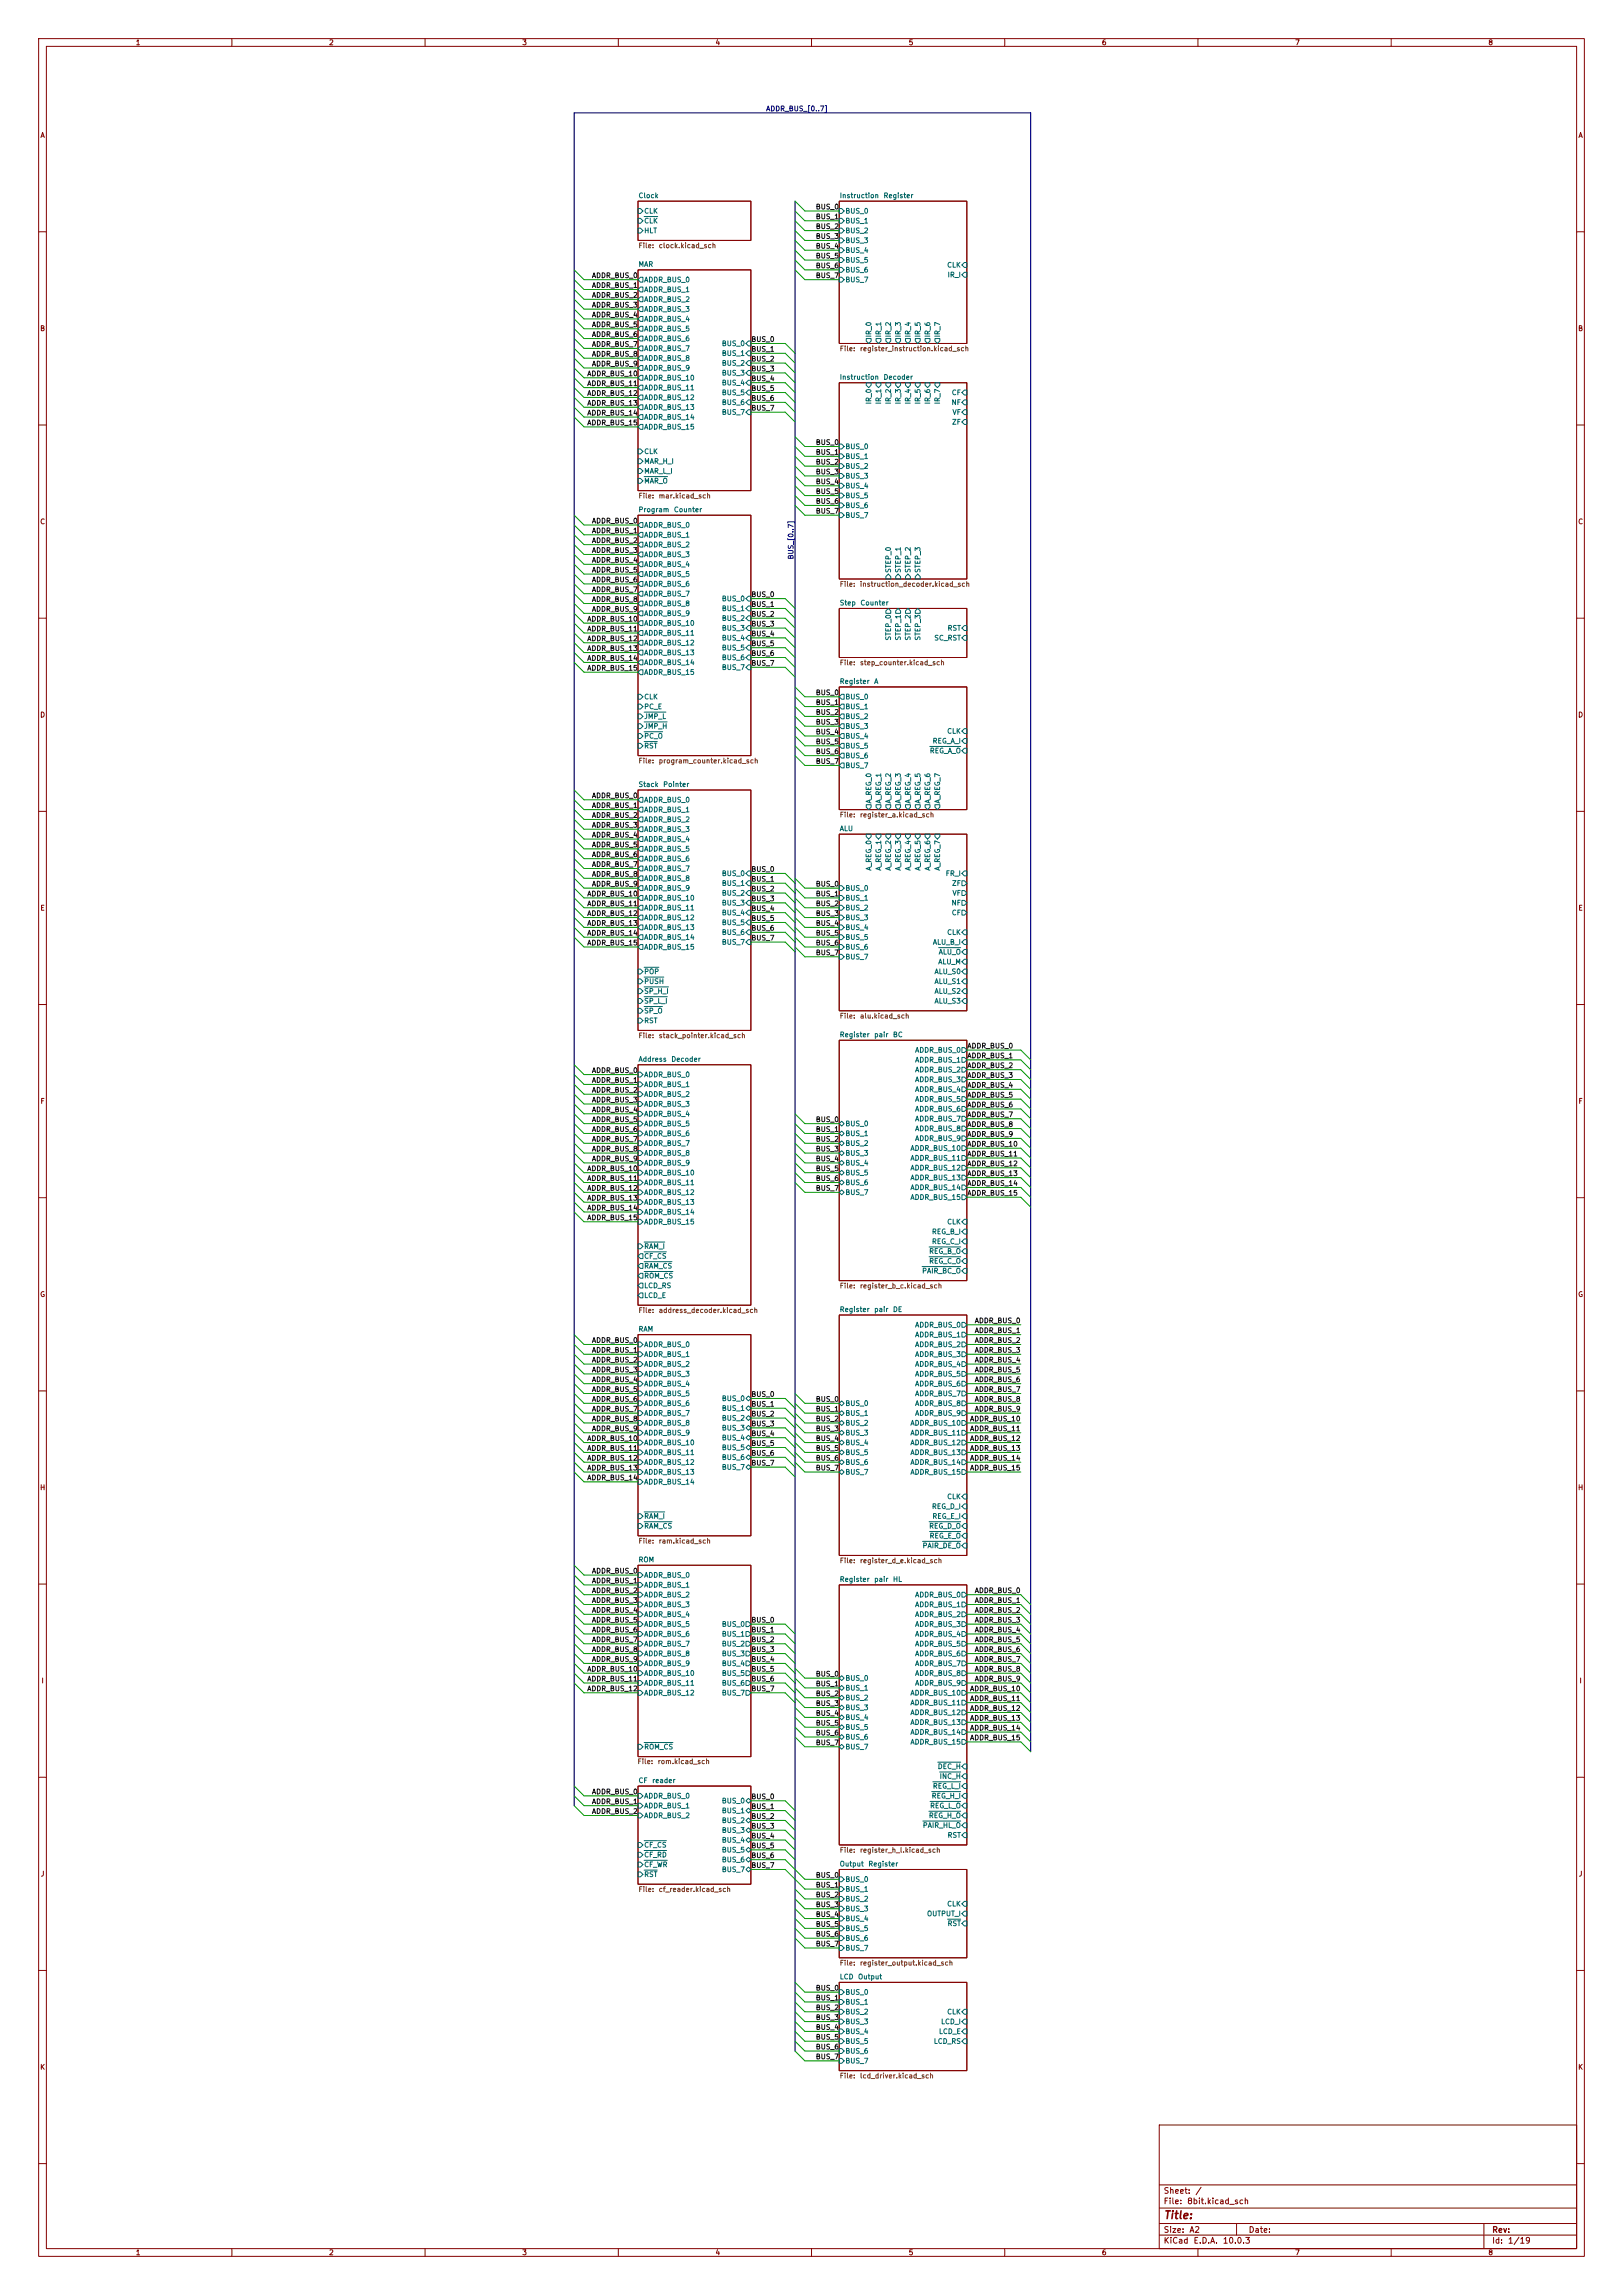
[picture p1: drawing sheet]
<svg xmlns="http://www.w3.org/2000/svg" width="420mm" height="594mm" viewBox="0 0 420 594" stroke-linecap="round" stroke-linejoin="round" font-family="sans-serif">
<defs><g id="words">
<text font-size="2" fill="#840000" x="301" y="574.8">Title:</text>
<g font-size="1.5" fill="#840000">
<text x="301" y="568.2">Sheet:</text>
<text x="309.2" y="568.2">/</text>
<text x="301" y="570.9">File:</text>
<text x="307.1" y="570.9">8bit.kicad_sch</text>
<text x="301" y="581.1">KiCad</text>
<text x="301" y="578.3">Size:</text>
<text x="307.6" y="578.3">A2</text>
<text x="308.7" y="581.1">E.D.A.</text>
<text x="316.3" y="581.1">10.0.3</text>
<text x="323" y="578.3">Date:</text>
<text x="386" y="578.3">Rev:</text>
<text x="386" y="581.1">Id:</text>
<text x="390.1" y="581.1">1/19</text>
</g>
<g font-size="1.3" fill="#840000">
<text x="35" y="12">1</text>
<text x="85" y="12">2</text>
<text x="135" y="12">3</text>
<text x="185" y="12">4</text>
<text x="235" y="12">5</text>
<text x="285" y="12">6</text>
<text x="335" y="12">7</text>
<text x="385" y="12">8</text>
<text x="10.3" y="36">A</text>
<text x="408.3" y="36">A</text>
<text x="10.3" y="86">B</text>
<text x="408.2" y="86">B</text>
<text x="10.3" y="136">C</text>
<text x="408.2" y="136">C</text>
<text x="10.3" y="186">D</text>
<text x="408.2" y="186">D</text>
<text x="10.3" y="236">E</text>
<text x="408.3" y="236">E</text>
<text x="10.3" y="286">F</text>
<text x="408.3" y="286">F</text>
<text x="10.3" y="336">G</text>
<text x="408.2" y="336">G</text>
<text x="10.2" y="386">H</text>
<text x="408.2" y="386">H</text>
<text x="10.6" y="436">I</text>
<text x="408.6" y="436">I</text>
<text x="10.4" y="486">J</text>
<text x="408.4" y="486">J</text>
<text x="10.3" y="536">K</text>
<text x="408.2" y="536">K</text>
<text x="35" y="584">1</text>
<text x="85" y="584">2</text>
<text x="135" y="584">3</text>
<text x="185" y="584">4</text>
<text x="235" y="584">5</text>
<text x="285" y="584">6</text>
<text x="335" y="584">7</text>
<text x="385" y="584">8</text>
</g>
<g font-size="1.3" fill="#000084">
<text x="198.1" y="29.1">ADDR_BUS_[0..7]</text>
<text x="205.6" y="144.9" transform="rotate(-90 205.6 144.9)">BUS_[0..7]</text>
</g>
<g font-size="1.3" fill="#006464">
<text x="165.1" y="51.6">Clock</text>
<text x="217.2" y="51.6">Instruction</text>
<text x="228.5" y="51.6">Register</text>
<text x="166.6" y="55.6">CLK</text>
<text x="166.6" y="58.1">CLK</text>
<text x="218.6" y="55.6">BUS_0</text>
<text x="218.6" y="58.1">BUS_1</text>
<text x="166.6" y="60.7">HLT</text>
<text x="218.6" y="60.7">BUS_2</text>
<text x="218.6" y="63.2">BUS_3</text>
<text x="218.6" y="65.7">BUS_4</text>
<text x="165.1" y="69.4">MAR</text>
<text x="218.6" y="68.3">BUS_5</text>
<text x="218.6" y="70.8">BUS_6</text>
<text x="245" y="69.6">CLK</text>
<text x="166.6" y="73.4">ADDR_BUS_0</text>
<text x="166.6" y="75.9">ADDR_BUS_1</text>
<text x="218.6" y="73.4">BUS_7</text>
<text x="245.1" y="72.1">IR_I</text>
<text x="166.6" y="78.4">ADDR_BUS_2</text>
<text x="166.6" y="81">ADDR_BUS_3</text>
<text x="166.6" y="83.5">ADDR_BUS_4</text>
<text x="166.6" y="86.1">ADDR_BUS_5</text>
<text x="166.6" y="88.6">ADDR_BUS_6</text>
<text x="186.7" y="89.9">BUS_0</text>
<text x="225.8" y="87.4" transform="rotate(-90 225.8 87.4)">IR_0</text>
<text x="228.3" y="87.4" transform="rotate(-90 228.3 87.4)">IR_1</text>
<text x="230.8" y="87.4" transform="rotate(-90 230.8 87.4)">IR_2</text>
<text x="233.4" y="87.4" transform="rotate(-90 233.4 87.4)">IR_3</text>
<text x="235.9" y="87.4" transform="rotate(-90 235.9 87.4)">IR_4</text>
<text x="238.5" y="87.4" transform="rotate(-90 238.5 87.4)">IR_5</text>
<text x="241" y="87.4" transform="rotate(-90 241 87.4)">IR_6</text>
<text x="243.5" y="87.4" transform="rotate(-90 243.5 87.4)">IR_7</text>
<text x="166.6" y="91.1">ADDR_BUS_7</text>
<text x="166.6" y="93.7">ADDR_BUS_8</text>
<text x="186.7" y="92.4">BUS_1</text>
<text x="186.7" y="95">BUS_2</text>
<text x="166.6" y="96.2">ADDR_BUS_9</text>
<text x="166.6" y="98.8">ADDR_BUS_10</text>
<text x="166.6" y="101.3">ADDR_BUS_11</text>
<text x="186.7" y="97.5">BUS_3</text>
<text x="186.7" y="100">BUS_4</text>
<text x="217.2" y="98.6">Instruction</text>
<text x="228.5" y="98.6">Decoder</text>
<text x="166.6" y="103.8">ADDR_BUS_12</text>
<text x="166.6" y="106.4">ADDR_BUS_13</text>
<text x="186.7" y="102.6">BUS_5</text>
<text x="186.7" y="105.1">BUS_6</text>
<text x="186.7" y="107.7">BUS_7</text>
<text x="225.8" y="104.8" transform="rotate(-90 225.8 104.8)">IR_0</text>
<text x="228.3" y="104.8" transform="rotate(-90 228.3 104.8)">IR_1</text>
<text x="230.8" y="104.8" transform="rotate(-90 230.8 104.8)">IR_2</text>
<text x="233.4" y="104.8" transform="rotate(-90 233.4 104.8)">IR_3</text>
<text x="235.9" y="104.8" transform="rotate(-90 235.9 104.8)">IR_4</text>
<text x="238.5" y="104.8" transform="rotate(-90 238.5 104.8)">IR_5</text>
<text x="241" y="104.8" transform="rotate(-90 241 104.8)">IR_6</text>
<text x="243.5" y="104.8" transform="rotate(-90 243.5 104.8)">IR_7</text>
<text x="246.1" y="105.1">NF</text>
<text x="246.2" y="102.6">CF</text>
<text x="246.3" y="107.7">VF</text>
<text x="166.6" y="108.9">ADDR_BUS_14</text>
<text x="166.6" y="111.5">ADDR_BUS_15</text>
<text x="246.2" y="110.2">ZF</text>
<text x="166.6" y="117.8">CLK</text>
<text x="218.6" y="116.5">BUS_0</text>
<text x="218.6" y="119.1">BUS_1</text>
<text x="166.6" y="120.4">MAR_H_I</text>
<text x="166.6" y="122.9">MAR_L_I</text>
<text x="166.6" y="125.4">MAR_O</text>
<text x="218.6" y="121.6">BUS_2</text>
<text x="218.6" y="124.2">BUS_3</text>
<text x="218.6" y="126.7">BUS_4</text>
<text x="218.6" y="129.2">BUS_5</text>
<text x="218.6" y="131.8">BUS_6</text>
<text x="165.1" y="132.9">Program</text>
<text x="166.6" y="136.9">ADDR_BUS_0</text>
<text x="174.3" y="132.9">Counter</text>
<text x="218.6" y="134.3">BUS_7</text>
<text x="166.6" y="139.4">ADDR_BUS_1</text>
<text x="166.6" y="141.9">ADDR_BUS_2</text>
<text x="166.6" y="144.5">ADDR_BUS_3</text>
<text x="166.6" y="147">ADDR_BUS_4</text>
<text x="166.6" y="149.6">ADDR_BUS_5</text>
<text x="230.8" y="148.4" transform="rotate(-90 230.8 148.4)">STEP_0</text>
<text x="233.4" y="148.4" transform="rotate(-90 233.4 148.4)">STEP_1</text>
<text x="235.9" y="148.4" transform="rotate(-90 235.9 148.4)">STEP_2</text>
<text x="238.5" y="148.4" transform="rotate(-90 238.5 148.4)">STEP_3</text>
<text x="166.6" y="152.1">ADDR_BUS_6</text>
<text x="166.6" y="154.6">ADDR_BUS_7</text>
<text x="186.7" y="155.9">BUS_0</text>
<text x="166.6" y="157.2">ADDR_BUS_8</text>
<text x="166.6" y="159.7">ADDR_BUS_9</text>
<text x="186.7" y="158.5">BUS_1</text>
<text x="186.7" y="161">BUS_2</text>
<text x="217.2" y="157">Step</text>
<text x="222.5" y="157">Counter</text>
<text x="166.6" y="162.3">ADDR_BUS_10</text>
<text x="166.6" y="164.8">ADDR_BUS_11</text>
<text x="166.6" y="167.3">ADDR_BUS_12</text>
<text x="186.7" y="163.5">BUS_3</text>
<text x="186.7" y="166.1">BUS_4</text>
<text x="230.8" y="165.9" transform="rotate(-90 230.8 165.9)">STEP_0</text>
<text x="233.4" y="165.9" transform="rotate(-90 233.4 165.9)">STEP_1</text>
<text x="235.9" y="165.9" transform="rotate(-90 235.9 165.9)">STEP_2</text>
<text x="238.5" y="165.9" transform="rotate(-90 238.5 165.9)">STEP_3</text>
<text x="241.6" y="166.1">SC_RST</text>
<text x="245.1" y="163.5">RST</text>
<text x="166.6" y="169.9">ADDR_BUS_13</text>
<text x="166.6" y="172.4">ADDR_BUS_14</text>
<text x="186.7" y="168.6">BUS_5</text>
<text x="186.7" y="171.2">BUS_6</text>
<text x="186.7" y="173.7">BUS_7</text>
<text x="166.6" y="175">ADDR_BUS_15</text>
<text x="217.2" y="177.3">Register</text>
<text x="226.1" y="177.3">A</text>
<text x="166.6" y="181.3">CLK</text>
<text x="166.6" y="183.9">PC_E</text>
<text x="218.6" y="181.3">BUS_0</text>
<text x="218.6" y="183.9">BUS_1</text>
<text x="166.6" y="188.9">JMP_H</text>
<text x="166.6" y="186.4">JMP_L</text>
<text x="166.6" y="191.5">PC_O</text>
<text x="218.6" y="186.4">BUS_2</text>
<text x="218.6" y="188.9">BUS_3</text>
<text x="218.6" y="191.5">BUS_4</text>
<text x="245" y="190.2">CLK</text>
<text x="166.6" y="194">RST</text>
<text x="218.6" y="194">BUS_5</text>
<text x="218.6" y="196.6">BUS_6</text>
<text x="240.5" y="195.3">REG_A_O</text>
<text x="241.2" y="192.7">REG_A_I</text>
<text x="165.1" y="204">Stack</text>
<text x="171.5" y="204">Pointer</text>
<text x="218.6" y="199.1">BUS_7</text>
<text x="166.6" y="208">ADDR_BUS_0</text>
<text x="225.8" y="208.1" transform="rotate(-90 225.8 208.1)">A_REG_0</text>
<text x="228.3" y="208.1" transform="rotate(-90 228.3 208.1)">A_REG_1</text>
<text x="230.8" y="208.1" transform="rotate(-90 230.8 208.1)">A_REG_2</text>
<text x="233.4" y="208.1" transform="rotate(-90 233.4 208.1)">A_REG_3</text>
<text x="235.9" y="208.1" transform="rotate(-90 235.9 208.1)">A_REG_4</text>
<text x="238.5" y="208.1" transform="rotate(-90 238.5 208.1)">A_REG_5</text>
<text x="241" y="208.1" transform="rotate(-90 241 208.1)">A_REG_6</text>
<text x="243.5" y="208.1" transform="rotate(-90 243.5 208.1)">A_REG_7</text>
<text x="166.6" y="210.5">ADDR_BUS_1</text>
<text x="166.6" y="213.1">ADDR_BUS_2</text>
<text x="166.6" y="215.6">ADDR_BUS_3</text>
<text x="217.2" y="215.4">ALU</text>
<text x="166.6" y="218.1">ADDR_BUS_4</text>
<text x="166.6" y="220.7">ADDR_BUS_5</text>
<text x="166.6" y="223.2">ADDR_BUS_6</text>
<text x="166.6" y="225.8">ADDR_BUS_7</text>
<text x="186.7" y="227">BUS_0</text>
<text x="225.8" y="225.5" transform="rotate(-90 225.8 225.5)">A_REG_0</text>
<text x="228.3" y="225.5" transform="rotate(-90 228.3 225.5)">A_REG_1</text>
<text x="230.8" y="225.5" transform="rotate(-90 230.8 225.5)">A_REG_2</text>
<text x="233.4" y="225.5" transform="rotate(-90 233.4 225.5)">A_REG_3</text>
<text x="235.9" y="225.5" transform="rotate(-90 235.9 225.5)">A_REG_4</text>
<text x="238.5" y="225.5" transform="rotate(-90 238.5 225.5)">A_REG_5</text>
<text x="241" y="225.5" transform="rotate(-90 241 225.5)">A_REG_6</text>
<text x="243.5" y="225.5" transform="rotate(-90 243.5 225.5)">A_REG_7</text>
<text x="244.6" y="227">FR_I</text>
<text x="166.6" y="228.3">ADDR_BUS_8</text>
<text x="166.6" y="230.8">ADDR_BUS_9</text>
<text x="166.6" y="233.4">ADDR_BUS_10</text>
<text x="186.7" y="229.6">BUS_1</text>
<text x="186.7" y="232.1">BUS_2</text>
<text x="218.6" y="230.8">BUS_0</text>
<text x="218.6" y="233.4">BUS_1</text>
<text x="246.2" y="229.6">ZF</text>
<text x="246.3" y="232.1">VF</text>
<text x="166.6" y="235.9">ADDR_BUS_11</text>
<text x="166.6" y="238.5">ADDR_BUS_12</text>
<text x="186.7" y="234.7">BUS_3</text>
<text x="186.7" y="237.2">BUS_4</text>
<text x="186.7" y="239.7">BUS_5</text>
<text x="218.6" y="235.9">BUS_2</text>
<text x="218.6" y="238.5">BUS_3</text>
<text x="246.1" y="234.7">NF</text>
<text x="246.2" y="237.2">CF</text>
<text x="166.6" y="241">ADDR_BUS_13</text>
<text x="166.6" y="243.5">ADDR_BUS_14</text>
<text x="186.7" y="242.3">BUS_6</text>
<text x="186.7" y="244.8">BUS_7</text>
<text x="218.6" y="241">BUS_4</text>
<text x="218.6" y="243.5">BUS_5</text>
<text x="241.3" y="244.8">ALU_B_I</text>
<text x="245" y="242.3">CLK</text>
<text x="166.6" y="246.1">ADDR_BUS_15</text>
<text x="218.6" y="246.1">BUS_6</text>
<text x="218.6" y="248.6">BUS_7</text>
<text x="242.7" y="249.9">ALU_M</text>
<text x="242.8" y="247.4">ALU_O</text>
<text x="166.6" y="252.4">POP</text>
<text x="166.6" y="255">PUSH</text>
<text x="166.6" y="257.5">SP_H_I</text>
<text x="241.7" y="252.4">ALU_S0</text>
<text x="241.7" y="255">ALU_S1</text>
<text x="241.7" y="257.5">ALU_S2</text>
<text x="166.6" y="260.1">SP_L_I</text>
<text x="166.6" y="262.6">SP_O</text>
<text x="241.7" y="260.1">ALU_S3</text>
<text x="166.6" y="265.1">RST</text>
<text x="217.2" y="268.8">Register</text>
<text x="226.1" y="268.8">pair</text>
<text x="230.9" y="268.8">BC</text>
<text x="165.1" y="275.1">Address</text>
<text x="173.6" y="275.1">Decoder</text>
<text x="236.7" y="272.8">ADDR_BUS_0</text>
<text x="236.7" y="275.3">ADDR_BUS_1</text>
<text x="166.6" y="279.1">ADDR_BUS_0</text>
<text x="166.6" y="281.6">ADDR_BUS_1</text>
<text x="236.7" y="277.8">ADDR_BUS_2</text>
<text x="236.7" y="280.4">ADDR_BUS_3</text>
<text x="166.6" y="284.2">ADDR_BUS_2</text>
<text x="166.6" y="286.7">ADDR_BUS_3</text>
<text x="236.7" y="282.9">ADDR_BUS_4</text>
<text x="236.7" y="285.5">ADDR_BUS_5</text>
<text x="236.7" y="288">ADDR_BUS_6</text>
<text x="166.6" y="289.3">ADDR_BUS_4</text>
<text x="166.6" y="291.8">ADDR_BUS_5</text>
<text x="218.6" y="291.8">BUS_0</text>
<text x="236.7" y="290.5">ADDR_BUS_7</text>
<text x="236.7" y="293.1">ADDR_BUS_8</text>
<text x="166.6" y="294.3">ADDR_BUS_6</text>
<text x="166.6" y="296.9">ADDR_BUS_7</text>
<text x="166.6" y="299.4">ADDR_BUS_8</text>
<text x="218.6" y="294.3">BUS_1</text>
<text x="218.6" y="296.9">BUS_2</text>
<text x="218.6" y="299.4">BUS_3</text>
<text x="235.5" y="298.2">ADDR_BUS_10</text>
<text x="236.7" y="295.6">ADDR_BUS_9</text>
<text x="166.6" y="302">ADDR_BUS_9</text>
<text x="166.6" y="304.5">ADDR_BUS_10</text>
<text x="218.6" y="302">BUS_4</text>
<text x="218.6" y="304.5">BUS_5</text>
<text x="235.5" y="300.7">ADDR_BUS_11</text>
<text x="235.5" y="303.2">ADDR_BUS_12</text>
<text x="235.5" y="305.8">ADDR_BUS_13</text>
<text x="166.6" y="307">ADDR_BUS_11</text>
<text x="166.6" y="309.6">ADDR_BUS_12</text>
<text x="218.6" y="307">BUS_6</text>
<text x="218.6" y="309.6">BUS_7</text>
<text x="235.5" y="308.3">ADDR_BUS_14</text>
<text x="235.5" y="310.9">ADDR_BUS_15</text>
<text x="166.6" y="312.1">ADDR_BUS_13</text>
<text x="166.6" y="314.7">ADDR_BUS_14</text>
<text x="166.6" y="317.2">ADDR_BUS_15</text>
<text x="245" y="317.2">CLK</text>
<text x="166.6" y="323.6">RAM_I</text>
<text x="241" y="319.7">REG_B_I</text>
<text x="241" y="322.3">REG_C_I</text>
<text x="166.6" y="326.1">CF_CS</text>
<text x="166.6" y="328.6">RAM_CS</text>
<text x="238.5" y="329.9">PAIR_BC_O</text>
<text x="240.3" y="324.8">REG_B_O</text>
<text x="240.3" y="327.4">REG_C_O</text>
<text x="166.6" y="333.7">LCD_RS</text>
<text x="166.6" y="331.2">ROM_CS</text>
<text x="166.6" y="336.3">LCD_E</text>
<text x="217.2" y="339.9">Register</text>
<text x="226.1" y="339.9">pair</text>
<text x="230.9" y="339.9">DE</text>
<text x="165.1" y="345">RAM</text>
<text x="236.7" y="343.9">ADDR_BUS_0</text>
<text x="236.7" y="346.4">ADDR_BUS_1</text>
<text x="166.6" y="349">ADDR_BUS_0</text>
<text x="166.6" y="351.5">ADDR_BUS_1</text>
<text x="236.7" y="349">ADDR_BUS_2</text>
<text x="236.7" y="351.5">ADDR_BUS_3</text>
<text x="166.6" y="354">ADDR_BUS_2</text>
<text x="166.6" y="356.6">ADDR_BUS_3</text>
<text x="166.6" y="359.1">ADDR_BUS_4</text>
<text x="236.7" y="354">ADDR_BUS_4</text>
<text x="236.7" y="356.6">ADDR_BUS_5</text>
<text x="236.7" y="359.1">ADDR_BUS_6</text>
<text x="166.6" y="361.7">ADDR_BUS_5</text>
<text x="166.6" y="364.2">ADDR_BUS_6</text>
<text x="186.7" y="362.9">BUS_0</text>
<text x="186.7" y="365.5">BUS_1</text>
<text x="218.6" y="364.2">BUS_0</text>
<text x="236.7" y="361.7">ADDR_BUS_7</text>
<text x="236.7" y="364.2">ADDR_BUS_8</text>
<text x="166.6" y="366.7">ADDR_BUS_7</text>
<text x="166.6" y="369.3">ADDR_BUS_8</text>
<text x="166.6" y="371.8">ADDR_BUS_9</text>
<text x="186.7" y="368">BUS_2</text>
<text x="186.7" y="370.5">BUS_3</text>
<text x="218.6" y="366.7">BUS_1</text>
<text x="218.6" y="369.3">BUS_2</text>
<text x="218.6" y="371.8">BUS_3</text>
<text x="235.5" y="369.3">ADDR_BUS_10</text>
<text x="235.5" y="371.8">ADDR_BUS_11</text>
<text x="236.7" y="366.7">ADDR_BUS_9</text>
<text x="166.6" y="374.4">ADDR_BUS_10</text>
<text x="166.6" y="376.9">ADDR_BUS_11</text>
<text x="186.7" y="373.1">BUS_4</text>
<text x="186.7" y="375.6">BUS_5</text>
<text x="218.6" y="374.4">BUS_4</text>
<text x="218.6" y="376.9">BUS_5</text>
<text x="235.5" y="374.4">ADDR_BUS_12</text>
<text x="235.5" y="376.9">ADDR_BUS_13</text>
<text x="166.6" y="379.4">ADDR_BUS_12</text>
<text x="166.6" y="382">ADDR_BUS_13</text>
<text x="186.7" y="378.2">BUS_6</text>
<text x="186.7" y="380.7">BUS_7</text>
<text x="218.6" y="379.4">BUS_6</text>
<text x="218.6" y="382">BUS_7</text>
<text x="235.5" y="379.4">ADDR_BUS_14</text>
<text x="235.5" y="382">ADDR_BUS_15</text>
<text x="166.6" y="384.5">ADDR_BUS_14</text>
<text x="245" y="388.3">CLK</text>
<text x="166.6" y="395.9">RAM_CS</text>
<text x="166.6" y="393.4">RAM_I</text>
<text x="240.3" y="395.9">REG_D_O</text>
<text x="241" y="390.9">REG_D_I</text>
<text x="241.1" y="393.4">REG_E_I</text>
<text x="238.6" y="401">PAIR_DE_O</text>
<text x="240.4" y="398.5">REG_E_O</text>
<text x="165.1" y="404.6">ROM</text>
<text x="166.6" y="408.6">ADDR_BUS_0</text>
<text x="166.6" y="411.2">ADDR_BUS_1</text>
<text x="166.6" y="413.7">ADDR_BUS_2</text>
<text x="217.2" y="409.7">Register</text>
<text x="226.1" y="409.7">pair</text>
<text x="230.9" y="409.7">HL</text>
<text x="236.7" y="413.7">ADDR_BUS_0</text>
<text x="166.6" y="416.3">ADDR_BUS_3</text>
<text x="166.6" y="418.8">ADDR_BUS_4</text>
<text x="236.7" y="416.3">ADDR_BUS_1</text>
<text x="236.7" y="418.8">ADDR_BUS_2</text>
<text x="166.6" y="421.3">ADDR_BUS_5</text>
<text x="166.6" y="423.9">ADDR_BUS_6</text>
<text x="186.7" y="421.3">BUS_0</text>
<text x="186.7" y="423.9">BUS_1</text>
<text x="236.7" y="421.3">ADDR_BUS_3</text>
<text x="236.7" y="423.9">ADDR_BUS_4</text>
<text x="166.6" y="426.4">ADDR_BUS_7</text>
<text x="166.6" y="429">ADDR_BUS_8</text>
<text x="166.6" y="431.5">ADDR_BUS_9</text>
<text x="186.7" y="426.4">BUS_2</text>
<text x="186.7" y="429">BUS_3</text>
<text x="186.7" y="431.5">BUS_4</text>
<text x="236.7" y="426.4">ADDR_BUS_5</text>
<text x="236.7" y="429">ADDR_BUS_6</text>
<text x="236.7" y="431.5">ADDR_BUS_7</text>
<text x="166.6" y="434">ADDR_BUS_10</text>
<text x="166.6" y="436.6">ADDR_BUS_11</text>
<text x="186.7" y="434">BUS_5</text>
<text x="186.7" y="436.6">BUS_6</text>
<text x="218.6" y="435.3">BUS_0</text>
<text x="218.6" y="437.9">BUS_1</text>
<text x="236.7" y="434">ADDR_BUS_8</text>
<text x="236.7" y="436.6">ADDR_BUS_9</text>
<text x="166.6" y="439.1">ADDR_BUS_12</text>
<text x="186.7" y="439.1">BUS_7</text>
<text x="218.6" y="440.4">BUS_2</text>
<text x="218.6" y="442.9">BUS_3</text>
<text x="235.5" y="439.1">ADDR_BUS_10</text>
<text x="235.5" y="441.7">ADDR_BUS_11</text>
<text x="218.6" y="445.5">BUS_4</text>
<text x="218.6" y="448">BUS_5</text>
<text x="235.5" y="444.2">ADDR_BUS_12</text>
<text x="235.5" y="446.7">ADDR_BUS_13</text>
<text x="235.5" y="449.3">ADDR_BUS_14</text>
<text x="166.6" y="453.1">ROM_CS</text>
<text x="218.6" y="450.6">BUS_6</text>
<text x="218.6" y="453.1">BUS_7</text>
<text x="235.5" y="451.8">ADDR_BUS_15</text>
<text x="165.1" y="461.8">CF</text>
<text x="168.6" y="461.8">reader</text>
<text x="242.5" y="458.2">DEC_H</text>
<text x="243" y="460.7">INC_H</text>
<text x="166.6" y="465.8">ADDR_BUS_0</text>
<text x="186.7" y="467.1">BUS_0</text>
<text x="241" y="465.8">REG_H_I</text>
<text x="241.3" y="463.3">REG_L_I</text>
<text x="166.6" y="468.3">ADDR_BUS_1</text>
<text x="166.6" y="470.9">ADDR_BUS_2</text>
<text x="186.7" y="469.6">BUS_1</text>
<text x="186.7" y="472.1">BUS_2</text>
<text x="238.7" y="473.4">PAIR_HL_O</text>
<text x="240.2" y="470.9">REG_H_O</text>
<text x="240.5" y="468.3">REG_L_O</text>
<text x="166.6" y="478.5">CF_CS</text>
<text x="186.7" y="474.7">BUS_3</text>
<text x="186.7" y="477.2">BUS_4</text>
<text x="186.7" y="479.8">BUS_5</text>
<text x="245.1" y="476">RST</text>
<text x="166.6" y="481">CF_RD</text>
<text x="166.6" y="483.6">CF_WR</text>
<text x="186.7" y="482.3">BUS_6</text>
<text x="186.7" y="484.8">BUS_7</text>
<text x="217.2" y="483.4">Output</text>
<text x="224.6" y="483.4">Register</text>
<text x="166.6" y="486.1">RST</text>
<text x="218.6" y="487.4">BUS_0</text>
<text x="218.6" y="489.9">BUS_1</text>
<text x="218.6" y="492.5">BUS_2</text>
<text x="218.6" y="495">BUS_3</text>
<text x="218.6" y="497.5">BUS_4</text>
<text x="239.8" y="496.3">OUTPUT_I</text>
<text x="245" y="493.7">CLK</text>
<text x="218.6" y="500.1">BUS_5</text>
<text x="218.6" y="502.6">BUS_6</text>
<text x="245.1" y="498.8">RST</text>
<text x="218.6" y="505.2">BUS_7</text>
<text x="217.2" y="512.6">LCD</text>
<text x="221.9" y="512.6">Output</text>
<text x="218.6" y="516.6">BUS_0</text>
<text x="218.6" y="519.1">BUS_1</text>
<text x="218.6" y="521.7">BUS_2</text>
<text x="245" y="521.7">CLK</text>
<text x="218.6" y="524.2">BUS_3</text>
<text x="218.6" y="526.8">BUS_4</text>
<text x="242.8" y="526.8">LCD_E</text>
<text x="243.4" y="524.2">LCD_I</text>
<text x="218.6" y="529.3">BUS_5</text>
<text x="218.6" y="531.8">BUS_6</text>
<text x="241.5" y="529.3">LCD_RS</text>
<text x="218.6" y="534.4">BUS_7</text>
</g>
<g font-size="1.3" fill="#0f0f0f">
<text x="211" y="57">BUS_1</text>
<text x="211" y="59.6">BUS_2</text>
<text x="211" y="54.5">BUS_0</text>
<text x="211" y="62.1">BUS_3</text>
<text x="211" y="64.6">BUS_4</text>
<text x="211" y="67.2">BUS_5</text>
<text x="211" y="69.7">BUS_6</text>
<text x="153" y="72.3">ADDR_BUS_0</text>
<text x="153" y="74.8">ADDR_BUS_1</text>
<text x="153" y="77.3">ADDR_BUS_2</text>
<text x="211" y="72.3">BUS_7</text>
<text x="153" y="79.9">ADDR_BUS_3</text>
<text x="153" y="82.4">ADDR_BUS_4</text>
<text x="153" y="85">ADDR_BUS_5</text>
<text x="153" y="87.5">ADDR_BUS_6</text>
<text x="194.3" y="88.8">BUS_0</text>
<text x="153" y="92.6">ADDR_BUS_8</text>
<text x="153" y="95.1">ADDR_BUS_9</text>
<text x="153" y="90">ADDR_BUS_7</text>
<text x="194.3" y="91.3">BUS_1</text>
<text x="194.3" y="93.9">BUS_2</text>
<text x="151.8" y="100.2">ADDR_BUS_11</text>
<text x="151.8" y="97.7">ADDR_BUS_10</text>
<text x="194.3" y="98.9">BUS_4</text>
<text x="194.3" y="101.5">BUS_5</text>
<text x="194.3" y="96.4">BUS_3</text>
<text x="151.8" y="107.8">ADDR_BUS_14</text>
<text x="151.8" y="102.7">ADDR_BUS_12</text>
<text x="151.8" y="105.3">ADDR_BUS_13</text>
<text x="194.3" y="106.6">BUS_7</text>
<text x="194.3" y="104">BUS_6</text>
<text x="151.8" y="110.4">ADDR_BUS_15</text>
<text x="211" y="115.4">BUS_0</text>
<text x="211" y="118">BUS_1</text>
<text x="211" y="123.1">BUS_3</text>
<text x="211" y="120.5">BUS_2</text>
<text x="211" y="125.6">BUS_4</text>
<text x="211" y="130.7">BUS_6</text>
<text x="211" y="128.1">BUS_5</text>
<text x="153" y="135.8">ADDR_BUS_0</text>
<text x="211" y="133.2">BUS_7</text>
<text x="153" y="138.3">ADDR_BUS_1</text>
<text x="153" y="140.8">ADDR_BUS_2</text>
<text x="153" y="143.4">ADDR_BUS_3</text>
<text x="153" y="148.5">ADDR_BUS_5</text>
<text x="153" y="145.9">ADDR_BUS_4</text>
<text x="153" y="153.5">ADDR_BUS_7</text>
<text x="153" y="151">ADDR_BUS_6</text>
<text x="194.3" y="154.8">BUS_0</text>
<text x="151.8" y="161.2">ADDR_BUS_10</text>
<text x="153" y="158.6">ADDR_BUS_9</text>
<text x="153" y="156.1">ADDR_BUS_8</text>
<text x="194.3" y="157.4">BUS_1</text>
<text x="194.3" y="159.9">BUS_2</text>
<text x="151.8" y="163.7">ADDR_BUS_11</text>
<text x="151.8" y="166.2">ADDR_BUS_12</text>
<text x="194.3" y="162.4">BUS_3</text>
<text x="194.3" y="165">BUS_4</text>
<text x="194.3" y="167.5">BUS_5</text>
<text x="151.8" y="171.3">ADDR_BUS_14</text>
<text x="151.8" y="168.8">ADDR_BUS_13</text>
<text x="151.8" y="173.9">ADDR_BUS_15</text>
<text x="194.3" y="172.6">BUS_7</text>
<text x="194.3" y="170.1">BUS_6</text>
<text x="211" y="185.3">BUS_2</text>
<text x="211" y="182.8">BUS_1</text>
<text x="211" y="180.2">BUS_0</text>
<text x="211" y="187.8">BUS_3</text>
<text x="211" y="190.4">BUS_4</text>
<text x="211" y="195.5">BUS_6</text>
<text x="211" y="192.9">BUS_5</text>
<text x="211" y="198">BUS_7</text>
<text x="153" y="209.4">ADDR_BUS_1</text>
<text x="153" y="206.9">ADDR_BUS_0</text>
<text x="153" y="214.5">ADDR_BUS_3</text>
<text x="153" y="212">ADDR_BUS_2</text>
<text x="153" y="219.6">ADDR_BUS_5</text>
<text x="153" y="217">ADDR_BUS_4</text>
<text x="153" y="224.7">ADDR_BUS_7</text>
<text x="153" y="222.1">ADDR_BUS_6</text>
<text x="153" y="227.2">ADDR_BUS_8</text>
<text x="194.3" y="225.9">BUS_0</text>
<text x="151.8" y="232.3">ADDR_BUS_10</text>
<text x="153" y="229.7">ADDR_BUS_9</text>
<text x="194.3" y="231">BUS_2</text>
<text x="194.3" y="228.5">BUS_1</text>
<text x="194.3" y="233.6">BUS_3</text>
<text x="211" y="229.7">BUS_0</text>
<text x="211" y="232.3">BUS_1</text>
<text x="151.8" y="239.9">ADDR_BUS_13</text>
<text x="151.8" y="237.4">ADDR_BUS_12</text>
<text x="151.8" y="234.8">ADDR_BUS_11</text>
<text x="194.3" y="236.1">BUS_4</text>
<text x="194.3" y="238.6">BUS_5</text>
<text x="211" y="239.9">BUS_4</text>
<text x="211" y="237.4">BUS_3</text>
<text x="211" y="234.8">BUS_2</text>
<text x="151.8" y="245">ADDR_BUS_15</text>
<text x="151.8" y="242.4">ADDR_BUS_14</text>
<text x="194.3" y="243.7">BUS_7</text>
<text x="194.3" y="241.2">BUS_6</text>
<text x="211" y="242.4">BUS_5</text>
<text x="211" y="245">BUS_6</text>
<text x="211" y="247.5">BUS_7</text>
<text x="250.2" y="274.2">ADDR_BUS_1</text>
<text x="250.2" y="271.7">ADDR_BUS_0</text>
<text x="153" y="278">ADDR_BUS_0</text>
<text x="153" y="280.5">ADDR_BUS_1</text>
<text x="250.2" y="279.3">ADDR_BUS_3</text>
<text x="250.2" y="281.8">ADDR_BUS_4</text>
<text x="250.2" y="276.7">ADDR_BUS_2</text>
<text x="153" y="283.1">ADDR_BUS_2</text>
<text x="153" y="285.6">ADDR_BUS_3</text>
<text x="250.2" y="286.9">ADDR_BUS_6</text>
<text x="250.2" y="284.4">ADDR_BUS_5</text>
<text x="153" y="290.7">ADDR_BUS_5</text>
<text x="153" y="293.2">ADDR_BUS_6</text>
<text x="153" y="288.2">ADDR_BUS_4</text>
<text x="211" y="290.7">BUS_0</text>
<text x="211" y="293.2">BUS_1</text>
<text x="250.2" y="289.4">ADDR_BUS_7</text>
<text x="250.2" y="292">ADDR_BUS_8</text>
<text x="153" y="298.3">ADDR_BUS_8</text>
<text x="153" y="295.8">ADDR_BUS_7</text>
<text x="211" y="298.3">BUS_3</text>
<text x="211" y="295.8">BUS_2</text>
<text x="250.2" y="294.5">ADDR_BUS_9</text>
<text x="250.2" y="297.1">ADDR_BUS_10</text>
<text x="250.2" y="299.6">ADDR_BUS_11</text>
<text x="151.8" y="305.9">ADDR_BUS_11</text>
<text x="151.8" y="303.4">ADDR_BUS_10</text>
<text x="153" y="300.9">ADDR_BUS_9</text>
<text x="211" y="303.4">BUS_5</text>
<text x="211" y="305.9">BUS_6</text>
<text x="211" y="300.9">BUS_4</text>
<text x="250.2" y="302.1">ADDR_BUS_12</text>
<text x="250.2" y="304.7">ADDR_BUS_13</text>
<text x="151.8" y="308.5">ADDR_BUS_12</text>
<text x="151.8" y="311">ADDR_BUS_13</text>
<text x="211" y="308.5">BUS_7</text>
<text x="250.2" y="309.8">ADDR_BUS_15</text>
<text x="250.2" y="307.2">ADDR_BUS_14</text>
<text x="151.8" y="316.1">ADDR_BUS_15</text>
<text x="151.8" y="313.6">ADDR_BUS_14</text>
<text x="153" y="347.9">ADDR_BUS_0</text>
<text x="252.1" y="347.9">ADDR_BUS_2</text>
<text x="252.1" y="342.8">ADDR_BUS_0</text>
<text x="252.1" y="345.3">ADDR_BUS_1</text>
<text x="153" y="350.4">ADDR_BUS_1</text>
<text x="153" y="352.9">ADDR_BUS_2</text>
<text x="252.1" y="350.4">ADDR_BUS_3</text>
<text x="252.1" y="352.9">ADDR_BUS_4</text>
<text x="153" y="358">ADDR_BUS_4</text>
<text x="153" y="355.5">ADDR_BUS_3</text>
<text x="252.1" y="355.5">ADDR_BUS_5</text>
<text x="252.1" y="358">ADDR_BUS_6</text>
<text x="153" y="363.1">ADDR_BUS_6</text>
<text x="153" y="360.6">ADDR_BUS_5</text>
<text x="153" y="365.6">ADDR_BUS_7</text>
<text x="194.3" y="364.4">BUS_1</text>
<text x="194.3" y="361.8">BUS_0</text>
<text x="211" y="363.1">BUS_0</text>
<text x="211" y="365.6">BUS_1</text>
<text x="252.1" y="365.6">ADDR_BUS_9</text>
<text x="252.1" y="363.1">ADDR_BUS_8</text>
<text x="252.1" y="360.6">ADDR_BUS_7</text>
<text x="153" y="368.2">ADDR_BUS_8</text>
<text x="153" y="370.7">ADDR_BUS_9</text>
<text x="194.3" y="366.9">BUS_2</text>
<text x="194.3" y="372">BUS_4</text>
<text x="194.3" y="369.4">BUS_3</text>
<text x="211" y="370.7">BUS_3</text>
<text x="211" y="368.2">BUS_2</text>
<text x="250.9" y="368.2">ADDR_BUS_10</text>
<text x="250.9" y="370.7">ADDR_BUS_11</text>
<text x="151.8" y="373.3">ADDR_BUS_10</text>
<text x="151.8" y="375.8">ADDR_BUS_11</text>
<text x="194.3" y="377.1">BUS_6</text>
<text x="194.3" y="374.5">BUS_5</text>
<text x="211" y="375.8">BUS_5</text>
<text x="211" y="373.3">BUS_4</text>
<text x="250.9" y="375.8">ADDR_BUS_13</text>
<text x="250.9" y="373.3">ADDR_BUS_12</text>
<text x="151.8" y="383.4">ADDR_BUS_14</text>
<text x="151.8" y="380.9">ADDR_BUS_13</text>
<text x="151.8" y="378.3">ADDR_BUS_12</text>
<text x="194.3" y="379.6">BUS_7</text>
<text x="211" y="380.9">BUS_7</text>
<text x="211" y="378.3">BUS_6</text>
<text x="250.9" y="378.3">ADDR_BUS_14</text>
<text x="250.9" y="380.9">ADDR_BUS_15</text>
<text x="153" y="407.5">ADDR_BUS_0</text>
<text x="153" y="410.1">ADDR_BUS_1</text>
<text x="153" y="412.6">ADDR_BUS_2</text>
<text x="252.1" y="412.6">ADDR_BUS_0</text>
<text x="153" y="417.7">ADDR_BUS_4</text>
<text x="153" y="415.2">ADDR_BUS_3</text>
<text x="252.1" y="417.7">ADDR_BUS_2</text>
<text x="252.1" y="415.2">ADDR_BUS_1</text>
<text x="153" y="420.2">ADDR_BUS_5</text>
<text x="153" y="425.3">ADDR_BUS_7</text>
<text x="153" y="422.8">ADDR_BUS_6</text>
<text x="194.3" y="420.2">BUS_0</text>
<text x="194.3" y="422.8">BUS_1</text>
<text x="194.3" y="425.3">BUS_2</text>
<text x="252.1" y="425.3">ADDR_BUS_5</text>
<text x="252.1" y="422.8">ADDR_BUS_4</text>
<text x="252.1" y="420.2">ADDR_BUS_3</text>
<text x="153" y="430.4">ADDR_BUS_9</text>
<text x="153" y="427.9">ADDR_BUS_8</text>
<text x="194.3" y="427.9">BUS_3</text>
<text x="194.3" y="430.4">BUS_4</text>
<text x="252.1" y="427.9">ADDR_BUS_6</text>
<text x="252.1" y="430.4">ADDR_BUS_7</text>
<text x="151.8" y="435.5">ADDR_BUS_11</text>
<text x="151.8" y="432.9">ADDR_BUS_10</text>
<text x="194.3" y="432.9">BUS_5</text>
<text x="194.3" y="435.5">BUS_6</text>
<text x="211" y="436.8">BUS_1</text>
<text x="211" y="434.2">BUS_0</text>
<text x="252.1" y="435.5">ADDR_BUS_9</text>
<text x="252.1" y="432.9">ADDR_BUS_8</text>
<text x="151.8" y="438">ADDR_BUS_12</text>
<text x="194.3" y="438">BUS_7</text>
<text x="211" y="439.3">BUS_2</text>
<text x="211" y="441.8">BUS_3</text>
<text x="250.9" y="443.1">ADDR_BUS_12</text>
<text x="250.9" y="438">ADDR_BUS_10</text>
<text x="250.9" y="440.6">ADDR_BUS_11</text>
<text x="211" y="449.5">BUS_6</text>
<text x="211" y="446.9">BUS_5</text>
<text x="211" y="444.4">BUS_4</text>
<text x="250.9" y="445.6">ADDR_BUS_13</text>
<text x="250.9" y="448.2">ADDR_BUS_14</text>
<text x="211" y="452">BUS_7</text>
<text x="250.9" y="450.7">ADDR_BUS_15</text>
<text x="153" y="467.2">ADDR_BUS_1</text>
<text x="153" y="464.7">ADDR_BUS_0</text>
<text x="194.3" y="466">BUS_0</text>
<text x="153" y="469.8">ADDR_BUS_2</text>
<text x="194.3" y="468.5">BUS_1</text>
<text x="194.3" y="471">BUS_2</text>
<text x="194.3" y="473.6">BUS_3</text>
<text x="194.3" y="478.7">BUS_5</text>
<text x="194.3" y="476.1">BUS_4</text>
<text x="194.3" y="483.7">BUS_7</text>
<text x="194.3" y="481.2">BUS_6</text>
<text x="211" y="491.4">BUS_2</text>
<text x="211" y="486.3">BUS_0</text>
<text x="211" y="488.8">BUS_1</text>
<text x="211" y="493.9">BUS_3</text>
<text x="211" y="496.4">BUS_4</text>
<text x="211" y="501.5">BUS_6</text>
<text x="211" y="499">BUS_5</text>
<text x="211" y="504.1">BUS_7</text>
<text x="211" y="515.5">BUS_0</text>
<text x="211" y="520.6">BUS_2</text>
<text x="211" y="518">BUS_1</text>
<text x="211" y="525.7">BUS_4</text>
<text x="211" y="523.1">BUS_3</text>
<text x="211" y="533.3">BUS_7</text>
<text x="211" y="528.2">BUS_5</text>
<text x="211" y="530.7">BUS_6</text>
</g>
<g font-size="1.3" fill="#725600">
<text x="165.1" y="64.5">File:</text>
<text x="170.3" y="64.5">clock.kicad_sch</text>
<text x="217.2" y="91.2">File:</text>
<text x="222.4" y="91.2">register_instruction.kicad_sch</text>
<text x="165.1" y="129.3">File:</text>
<text x="170.3" y="129.3">mar.kicad_sch</text>
<text x="217.2" y="152.2">File:</text>
<text x="222.4" y="152.2">instruction_decoder.kicad_sch</text>
<text x="217.2" y="172.5">File:</text>
<text x="222.4" y="172.5">step_counter.kicad_sch</text>
<text x="165.1" y="197.9">File:</text>
<text x="170.3" y="197.9">program_counter.kicad_sch</text>
<text x="217.2" y="211.8">File:</text>
<text x="222.4" y="211.8">register_a.kicad_sch</text>
<text x="217.2" y="263.9">File:</text>
<text x="222.4" y="263.9">alu.kicad_sch</text>
<text x="165.1" y="269">File:</text>
<text x="170.3" y="269">stack_pointer.kicad_sch</text>
<text x="217.2" y="333.8">File:</text>
<text x="222.4" y="333.8">register_b_c.kicad_sch</text>
<text x="165.1" y="340.1">File:</text>
<text x="170.3" y="340.1">address_decoder.kicad_sch</text>
<text x="165.1" y="399.8">File:</text>
<text x="170.3" y="399.8">ram.kicad_sch</text>
<text x="217.2" y="404.9">File:</text>
<text x="222.4" y="404.9">register_d_e.kicad_sch</text>
<text x="164.8" y="456.9">File:</text>
<text x="170.1" y="456.9">rom.kicad_sch</text>
<text x="217.2" y="479.8">File:</text>
<text x="222.4" y="479.8">register_h_l.kicad_sch</text>
<text x="165.1" y="490">File:</text>
<text x="170.3" y="490">cf_reader.kicad_sch</text>
<text x="217.2" y="509">File:</text>
<text x="222.4" y="509">register_output.kicad_sch</text>
<text x="217.2" y="538.2">File:</text>
<text x="222.4" y="538.2">lcd_driver.kicad_sch</text>
</g>
</g></defs>
<g fill="none" stroke="#840000" stroke-width=".26">
<path d="M10 10h400v574h-400zM12 12h396v570h-396zM60 10v2M110 10v2M160 10v2M210 10v2M260 10v2M310 10v2M360 10v2M10 60h2M165.1 52.1h29.2v10.1h-29.2zM217.2 52.1h33v36.8h-33z"/>
<path d="M408 60h2M165.1 69.8h29.2v57.2h-29.2zM217.2 99.1h33v50.8h-33zM10 110h2M408 110h2M165.1 133.3h29.2v62.3h-29.2zM10 160h2M217.2 157.5h33v12.7h-33zM408 160h2M217.2 177.8h33v31.7h-33zM10 210h2M165.1 204.5h29.2v62.2h-29.2z"/>
<path d="M217.2 215.9h33v45.7h-33zM408 210h2M10 260h2M408 260h2M165.1 275.6h29.2v62.2h-29.2zM217.2 269.2h33v62.3h-33zM10 310h2M408 310h2M10 360h2M165.1 345.4h29.2v52.1h-29.2zM217.2 340.4h33v62.2h-33zM408 360h2"/>
<path d="M10 410h2M165.1 405.1h29.2v49.6h-29.2zM217.2 410.2h33v67.3h-33zM408 410h2M10 460h2M408 460h2M165.1 462.3h29.2v25.4h-29.2zM217.2 483.9h33v22.8h-33zM10 510h2M217.2 513.1h33v22.8h-33zM408 510h2M10 560h2"/>
<path d="M300 550h108v32h-108zM408 560h2M300 578.5h108M300 575.5h108M300 571.5h108M300 565.5h108M320 575.5v3M384 575.5v6.5M60 582v2M110 582v2M160 582v2M210 582v2"/>
<path d="M260 582v2M310 582v2M360 582v2"/>
</g>
<g fill="none" stroke="#006464" stroke-width=".26">
<path d="M165.1 54h.6l.7 .6-.7 .6h-.6zM165.1 59.1h.6l.7 .6-.7 .6h-.6zM165.1 56.5h.6l.7 .6-.7 .7h-.6zM166.7 56h3.5M217.2 54h.6l.6 .6-.6 .6h-.6zM217.2 56.5h.6l.6 .6-.6 .7h-.6zM217.2 59.1h.6l.6 .6-.6 .6h-.6zM165.1 72.4l.6-.6h.7v1.2h-.7zM165.1 74.9l.6-.6h.7v1.3h-.7zM165.7 76.8h.7v1.3h-.7l-.6-.6zM165.7 79.4h.7v1.2h-.7l-.6-.6zM217.2 61.6h.6l.6 .6-.6 .7h-.6z"/>
<path d="M217.2 64.1h.6l.6 .7-.6 .6h-.6zM217.2 66.7h.6l.6 .6-.6 .6h-.6zM217.2 69.2h.6l.6 .6-.6 .7h-.6zM217.2 71.8h.6l.6 .6-.6 .6h-.6zM249.6 67.9h.6v1.3h-.6l-.7-.6zM249.6 70.5h.6v1.3h-.6l-.7-.7zM165.7 81.9h.7v1.3h-.7l-.6-.7zM165.7 84.5h.7v1.2h-.7l-.6-.6zM165.7 87h.7v1.3h-.7l-.6-.7zM165.7 89.5h.7v1.3h-.7l-.6-.6zM165.7 92.1h.7v1.2h-.7l-.6-.6zM165.7 94.6h.7v1.3h-.7l-.6-.7z"/>
<path d="M165.7 97.2h.7v1.2h-.7l-.6-.6zM165.7 99.7h.7v1.3h-.7l-.6-.7zM193.7 88.3h.6v1.2h-.6l-.7-.6zM193.7 90.8h.6v1.3h-.6l-.7-.7zM193.7 93.3h.6v1.3h-.6l-.7-.6zM193.7 95.9h.6v1.3h-.6l-.7-.7zM193.7 98.4h.6v1.3h-.6l-.7-.6zM224.2 99.1h1.2v.6l-.6 .6-.6-.6zM224.2 87.6h1.2v.7l-.6 .6-.6-.6zM226.7 99.1h1.3v.6l-.7 .6-.6-.6zM226.7 87.6h1.3v.7l-.7 .6-.6-.6zM229.2 99.1h1.3v.6l-.6 .6-.7-.6z"/>
<path d="M229.2 87.6h1.3v.7l-.6 .6-.7-.6zM231.8 99.1h1.2v.6l-.6 .6-.6-.6zM231.8 87.6h1.2v.7l-.6 .6-.6-.6zM234.3 99.1h1.3v.6l-.7 .6-.6-.6zM234.3 87.6h1.3v.7l-.7 .6-.6-.6zM236.9 99.1h1.2v.6l-.6 .6-.6-.6zM236.9 87.6h1.2v.7l-.6 .6-.6-.6zM239.4 99.1h1.3v.6l-.7 .6-.6-.6zM239.4 87.6h1.3v.7l-.7 .6-.6-.6zM241.9 99.1h1.3v.6l-.6 .6-.7-.6zM241.9 87.6h1.3v.7l-.6 .6-.7-.6zM165.1 116.2h.6l.7 .6-.7 .7h-.6z"/>
<path d="M165.1 118.7h.6l.7 .7-.7 .6h-.6zM165.7 102.2h.7v1.3h-.7l-.6-.6zM165.7 104.8h.7v1.2h-.7l-.6-.6zM165.7 107.3h.7v1.3h-.7l-.6-.7zM165.7 109.9h.7v1.2h-.7l-.6-.6zM193.7 101h.6v1.2h-.6l-.7-.6zM193.7 103.5h.6v1.3h-.6l-.7-.7zM193.7 106h.6v1.3h-.6l-.7-.6zM217.2 114.9h.6l.6 .7-.6 .6h-.6zM217.2 117.5h.6l.6 .6-.6 .6h-.6zM249.6 101h.6v1.2h-.6l-.7-.6zM249.6 103.5h.6v1.3h-.6l-.7-.7z"/>
<path d="M249.6 106h.6v1.3h-.6l-.7-.6zM249.6 108.6h.6v1.3h-.6l-.7-.7zM165.1 121.3h.6l.7 .6-.7 .7h-.6zM165.1 123.8h.6l.7 .7-.7 .6h-.6zM165.7 135.3h.7v1.2h-.7l-.6-.6zM165.7 137.8h.7v1.3h-.7l-.6-.7zM166.7 123.4h6M217.2 120h.6l.6 .6-.6 .7h-.6zM217.2 122.6h.6l.6 .6-.6 .6h-.6zM217.2 125.1h.6l.6 .6-.6 .7h-.6zM217.2 127.6h.6l.6 .7-.6 .6h-.6zM217.2 130.2h.6l.6 .6-.6 .6h-.6z"/>
<path d="M217.2 132.7h.6l.6 .6-.6 .7h-.6zM165.7 140.3h.7v1.3h-.7l-.6-.6zM165.7 142.9h.7v1.2h-.7l-.6-.6zM165.7 145.4h.7v1.3h-.7l-.6-.7zM165.7 148h.7v1.2h-.7l-.6-.6zM165.7 150.5h.7v1.3h-.7l-.6-.7zM165.7 153h.7v1.3h-.7l-.6-.6zM165.7 155.6h.7v1.2h-.7l-.6-.6zM165.7 158.1h.7v1.3h-.7l-.6-.7zM193.7 154.3h.6v1.3h-.6l-.7-.7zM193.7 156.8h.6v1.3h-.6l-.7-.6zM193.7 159.4h.6v1.3h-.6l-.7-.7z"/>
<path d="M229.9 157.5l.6 .6v.6h-1.3v-.6zM229.9 148.6l.6 .6v.7h-1.3v-.7zM232.4 157.5l.6 .6v.6h-1.2v-.6zM232.4 148.6l.6 .6v.7h-1.2v-.7zM234.9 157.5l.7 .6v.6h-1.3v-.6zM234.9 148.6l.7 .6v.7h-1.3v-.7zM237.5 157.5l.6 .6v.6h-1.2v-.6zM237.5 148.6l.6 .6v.7h-1.2v-.7zM165.1 179.7h.6l.7 .6-.7 .7h-.6zM165.7 160.7h.7v1.2h-.7l-.6-.6zM165.7 163.2h.7v1.3h-.7l-.6-.7zM165.7 165.7h.7v1.3h-.7l-.6-.6z"/>
<path d="M165.7 168.3h.7v1.2h-.7l-.6-.6zM165.7 170.8h.7v1.3h-.7l-.6-.7zM165.7 173.4h.7v1.2h-.7l-.6-.6zM193.7 161.9h.6v1.3h-.6l-.7-.6zM193.7 164.5h.6v1.2h-.6l-.7-.6zM193.7 167h.6v1.3h-.6l-.7-.7zM193.7 169.5h.6v1.3h-.6l-.7-.6zM193.7 172.1h.6v1.3h-.6l-.7-.7zM217.8 179.7h.6v1.3h-.6l-.6-.7zM249.6 161.9h.6v1.3h-.6l-.7-.6zM249.6 164.5h.6v1.2h-.6l-.7-.6zM165.1 182.2h.6l.7 .7-.7 .6h-.6z"/>
<path d="M165.1 187.3h.6l.7 .7-.7 .6h-.6zM165.1 184.8h.6l.7 .6-.7 .7h-.6zM165.1 189.9h.6l.7 .6-.7 .6h-.6zM165.1 192.4h.6l.7 .6-.7 .7h-.6zM166.7 186.9h5.9M166.7 184.3h5.6M166.7 189.4h4.8M166.7 191.9h3.4M217.8 182.2h.6v1.3h-.6l-.6-.6zM217.8 184.8h.6v1.3h-.6l-.6-.7zM217.8 187.3h.6v1.3h-.6l-.6-.6zM217.8 189.9h.6v1.2h-.6l-.6-.6z"/>
<path d="M217.8 192.4h.6v1.3h-.6l-.6-.7zM217.8 194.9h.6v1.3h-.6l-.6-.6zM217.8 197.5h.6v1.3h-.6l-.6-.7zM240.6 193.2h8M249.6 188.6h.6v1.3h-.6l-.7-.7zM249.6 191.1h.6v1.3h-.6l-.7-.6zM249.6 193.7h.6v1.2h-.6l-.7-.6zM165.7 206.4h.7v1.2h-.7l-.6-.6zM165.7 208.9h.7v1.3h-.7l-.6-.7zM165.7 211.5h.7v1.2h-.7l-.6-.6zM165.7 214h.7v1.3h-.7l-.6-.7zM165.7 216.5h.7v1.3h-.7l-.6-.6z"/>
<path d="M165.7 219.1h.7v1.2h-.7l-.6-.6zM224.2 208.3h1.2v.6l-.6 .6-.6-.6zM224.2 215.9h1.2v.6l-.6 .7-.6-.7zM226.7 208.3h1.3v.6l-.7 .6-.6-.6zM226.7 215.9h1.3v.6l-.7 .7-.6-.7zM229.2 208.3h1.3v.6l-.6 .6-.7-.6zM229.2 215.9h1.3v.6l-.6 .7-.7-.7zM231.8 208.3h1.2v.6l-.6 .6-.6-.6zM231.8 215.9h1.2v.6l-.6 .7-.6-.7zM234.3 208.3h1.3v.6l-.7 .6-.6-.6zM234.3 215.9h1.3v.6l-.7 .7-.6-.7zM236.9 208.3h1.2v.6l-.6 .6-.6-.6z"/>
<path d="M236.9 215.9h1.2v.6l-.6 .7-.6-.7zM239.4 208.3h1.3v.6l-.7 .6-.6-.6zM239.4 215.9h1.3v.6l-.7 .7-.6-.7zM241.9 208.3h1.3v.6l-.6 .6-.7-.6zM241.9 215.9h1.3v.6l-.6 .7-.7-.7zM165.7 221.6h.7v1.3h-.7l-.6-.7zM165.7 224.2h.7v1.2h-.7l-.6-.6zM165.7 226.7h.7v1.3h-.7l-.6-.7zM165.7 229.2h.7v1.3h-.7l-.6-.6zM165.7 231.8h.7v1.2h-.7l-.6-.6zM165.7 234.3h.7v1.3h-.7l-.6-.7zM165.7 236.9h.7v1.2h-.7l-.6-.6z"/>
<path d="M165.7 239.4h.7v1.3h-.7l-.6-.7zM193.7 225.4h.6v1.3h-.6l-.7-.6zM193.7 228h.6v1.2h-.6l-.7-.6zM193.7 230.5h.6v1.3h-.6l-.7-.7zM193.7 233h.6v1.3h-.6l-.7-.6zM193.7 235.6h.6v1.3h-.6l-.7-.7zM193.7 238.1h.6v1.3h-.6l-.7-.6zM217.2 229.2h.6l.6 .7-.6 .6h-.6zM217.2 231.8h.6l.6 .6-.6 .6h-.6zM217.2 234.3h.6l.6 .6-.6 .7h-.6zM217.2 236.9h.6l.6 .6-.6 .6h-.6zM217.2 239.4h.6l.6 .6-.6 .7h-.6z"/>
<path d="M248.9 235.6h.7l.6 .6-.6 .7h-.7zM248.9 233h.7l.6 .7-.6 .6h-.7zM248.9 230.5h.7l.6 .6-.6 .7h-.7zM248.9 228h.7l.6 .6-.6 .6h-.7zM249.6 225.4h.6v1.3h-.6l-.7-.6zM165.1 250.8h.6l.7 .7-.7 .6h-.6zM165.1 253.4h.6l.7 .6-.7 .6h-.6zM165.1 255.9h.6l.7 .6-.7 .7h-.6zM165.1 258.4h.6l.7 .7-.7 .6h-.6zM165.7 241.9h.7v1.3h-.7l-.6-.6zM165.7 244.5h.7v1.2h-.7l-.6-.6zM166.7 250.4h3.8"/>
<path d="M166.7 252.9h5.1M166.7 255.4h6.3M166.7 258h6M193.7 240.7h.6v1.2h-.6l-.7-.6zM193.7 243.2h.6v1.3h-.6l-.7-.7zM217.2 241.9h.6l.6 .7-.6 .6h-.6zM217.2 244.5h.6l.6 .6-.6 .6h-.6zM217.2 247h.6l.6 .6-.6 .7h-.6zM242.9 245.3h5.7M249.6 243.2h.6v1.3h-.6l-.7-.7zM249.6 248.3h.6v1.3h-.6l-.7-.7zM249.6 250.8h.6v1.3h-.6l-.7-.6z"/>
<path d="M249.6 253.4h.6v1.2h-.6l-.7-.6zM249.6 255.9h.6v1.3h-.6l-.7-.7zM249.6 258.4h.6v1.3h-.6l-.7-.6zM249.6 240.7h.6v1.2h-.6l-.7-.6zM249.6 245.7h.6v1.3h-.6l-.7-.6zM165.1 277.5h.6l.7 .6-.7 .7h-.6zM165.1 263.5h.6l.7 .7-.7 .6h-.6zM165.1 261h.6l.7 .6-.7 .7h-.6zM166.7 260.5h4.7M248.9 271.1h.7l.6 .7-.6 .6h-.7zM248.9 273.7h.7l.6 .6-.6 .7h-.7zM248.9 276.2h.7l.6 .7-.6 .6h-.7z"/>
<path d="M248.9 278.8h.7l.6 .6-.6 .6h-.7zM165.1 280h.6l.7 .7-.7 .6h-.6zM165.1 282.6h.6l.7 .6-.7 .6h-.6zM165.1 285.1h.6l.7 .6-.7 .7h-.6zM165.1 287.7h.6l.7 .6-.7 .6h-.6zM165.1 290.2h.6l.7 .6-.7 .7h-.6zM165.1 292.7h.6l.7 .7-.7 .6h-.6zM165.1 295.3h.6l.7 .6-.7 .6h-.6zM165.1 297.8h.6l.7 .6-.7 .7h-.6zM217.2 290.8l.6-.6 .6 .6-.6 .7zM217.2 293.4l.6-.7 .6 .7-.6 .6zM217.2 295.9l.6-.6 .6 .6-.6 .6z"/>
<path d="M217.2 298.4l.6-.6 .6 .6-.6 .7zM248.9 281.3h.7l.6 .6-.6 .7h-.7zM248.9 283.8h.7l.6 .7-.6 .6h-.7zM248.9 286.4h.7l.6 .6-.6 .7h-.7zM248.9 288.9h.7l.6 .7-.6 .6h-.7zM248.9 291.5h.7l.6 .6-.6 .6h-.7zM248.9 294h.7l.6 .6-.6 .7h-.7zM248.9 296.5h.7l.6 .7-.6 .6h-.7zM248.9 299.1h.7l.6 .6-.6 .7h-.7zM165.1 300.4h.6l.7 .6-.7 .6h-.6zM165.1 302.9h.6l.7 .6-.7 .7h-.6zM165.1 305.4h.6l.7 .7-.7 .6h-.6z"/>
<path d="M165.1 308h.6l.7 .6-.7 .6h-.6zM165.1 310.5h.6l.7 .6-.7 .7h-.6zM165.1 313.1h.6l.7 .6-.7 .6h-.6zM165.1 315.6h.6l.7 .6-.7 .7h-.6zM217.2 301l.6-.6 .6 .6-.6 .6zM217.2 303.5l.6-.6 .6 .6-.6 .7zM217.2 306.1l.6-.7 .6 .7-.6 .6zM217.2 308.6l.6-.6 .6 .6-.6 .6zM248.9 301.6h.7l.6 .7-.6 .6h-.7zM248.9 304.2h.7l.6 .6-.6 .6h-.7zM248.9 306.7h.7l.6 .6-.6 .7h-.7zM248.9 309.2h.7l.6 .7-.6 .6h-.7z"/>
<path d="M249.6 315.6h.6v1.3h-.6l-.7-.7zM249.6 318.1h.6v1.3h-.6l-.7-.6zM165.1 321.9h.6l.7 .7-.7 .6h-.6zM165.7 334.6h.7v1.3h-.7l-.6-.6zM165.7 332.1h.7v1.3h-.7l-.6-.7zM165.7 324.5h.7v1.3h-.7l-.6-.7zM165.7 327h.7v1.3h-.7l-.6-.6zM165.7 329.6h.7v1.2h-.7l-.6-.6zM166.7 324h5.7M166.7 326.6h7.2M166.7 321.5h5.3M166.7 329.1h7.4"/>
<path d="M238.6 327.8h10M240.4 322.7h8.2M240.4 325.3h8.2M249.6 320.7h.6v1.2h-.6l-.7-.6zM249.6 328.3h.6v1.3h-.6l-.7-.7zM249.6 323.2h.6v1.3h-.6l-.7-.7zM249.6 325.8h.6v1.2h-.6l-.7-.6zM165.1 347.3h.6l.7 .7-.7 .6h-.6zM165.1 349.9h.6l.7 .6-.7 .7h-.6zM165.1 352.4h.6l.7 .7-.7 .6h-.6zM165.1 355h.6l.7 .6-.7 .6h-.6zM165.1 357.5h.6l.7 .6-.7 .7h-.6z"/>
<path d="M248.9 342.3h.7l.6 .6-.6 .6h-.7zM248.9 344.8h.7l.6 .6-.6 .7h-.7zM248.9 347.3h.7l.6 .7-.6 .6h-.7zM248.9 349.9h.7l.6 .6-.6 .7h-.7zM248.9 352.4h.7l.6 .7-.6 .6h-.7zM248.9 355h.7l.6 .6-.6 .6h-.7zM248.9 357.5h.7l.6 .6-.6 .7h-.7zM165.1 360h.6l.7 .7-.7 .6h-.6zM165.1 362.6h.6l.7 .6-.7 .7h-.6zM165.1 365.1h.6l.7 .7-.7 .6h-.6zM165.1 367.7h.6l.7 .6-.7 .6h-.6zM165.1 370.2h.6l.7 .6-.7 .7h-.6z"/>
<path d="M165.1 372.7h.6l.7 .7-.7 .6h-.6zM165.1 375.3h.6l.7 .6-.7 .7h-.6zM165.1 377.8h.6l.7 .7-.7 .6h-.6zM193 361.9l.7-.6 .6 .6-.6 .7zM193 364.5l.7-.6 .6 .6-.6 .6zM193 367l.7-.6 .6 .6-.6 .7zM193 372.1l.7-.6 .6 .6-.6 .6zM193 374.6l.7-.6 .6 .6-.6 .7zM193 377.2l.7-.6 .6 .6-.6 .6zM193 379.7l.7-.6 .6 .6-.6 .7zM193.7 368.9l.6 .7-.6 .6-.7-.6zM217.2 363.2l.6-.6 .6 .6-.6 .7z"/>
<path d="M217.2 365.8l.6-.7 .6 .7-.6 .6zM217.2 368.3l.6-.6 .6 .6-.6 .6zM217.2 373.4l.6-.7 .6 .7-.6 .6zM217.2 375.9l.6-.6 .6 .6-.6 .7zM217.2 378.5l.6-.7 .6 .7-.6 .6zM217.8 370.2l.6 .6-.6 .7-.6-.7zM248.9 360h.7l.6 .7-.6 .6h-.7zM248.9 362.6h.7l.6 .6-.6 .7h-.7zM248.9 365.1h.7l.6 .7-.6 .6h-.7zM248.9 367.7h.7l.6 .6-.6 .6h-.7zM248.9 370.2h.7l.6 .6-.6 .7h-.7zM248.9 372.7h.7l.6 .7-.6 .6h-.7z"/>
<path d="M248.9 375.3h.7l.6 .6-.6 .7h-.7zM248.9 377.8h.7l.6 .7-.6 .6h-.7zM165.1 380.4h.6l.7 .6-.7 .6h-.6zM165.1 382.9h.6l.7 .6-.7 .7h-.6zM165.1 394.3h.6l.7 .7-.7 .6h-.6zM165.1 391.8h.6l.7 .6-.7 .7h-.6zM166.7 393.9h7.2M166.7 391.3h5.3M217.8 380.4l.6 .6-.6 .6-.6-.6zM238.7 398.9h9.9M240.4 393.9h8.2M240.5 396.4h8.1"/>
<path d="M248.9 380.4h.7l.6 .6-.6 .6h-.7zM249.6 386.7h.6v1.3h-.6l-.7-.7zM249.6 389.3h.6v1.2h-.6l-.7-.6zM249.6 391.8h.6v1.3h-.6l-.7-.7zM249.6 394.3h.6v1.3h-.6l-.7-.6zM249.6 396.9h.6v1.2h-.6l-.7-.6zM165.1 407h.6l.7 .7-.7 .6h-.6zM165.1 409.6h.6l.7 .6-.7 .6h-.6zM165.1 412.1h.6l.7 .6-.7 .7h-.6zM165.1 414.7h.6l.7 .6-.7 .6h-.6zM165.1 417.2h.6l.7 .6-.7 .7h-.6zM165.1 419.7h.6l.7 .7-.7 .6h-.6z"/>
<path d="M193 419.7h.7l.6 .7-.6 .6h-.7zM248.9 400l.7-.6h.6v1.3h-.6zM248.9 412.1h.7l.6 .6-.6 .7h-.7zM248.9 414.7h.7l.6 .6-.6 .6h-.7zM248.9 417.2h.7l.6 .6-.6 .7h-.7zM248.9 419.7h.7l.6 .7-.6 .6h-.7zM165.1 422.3h.6l.7 .6-.7 .6h-.6zM165.1 424.8h.6l.7 .6-.7 .7h-.6zM165.1 427.4h.6l.7 .6-.7 .6h-.6zM165.1 429.9h.6l.7 .6-.7 .7h-.6zM165.1 432.4h.6l.7 .7-.7 .6h-.6zM165.1 435h.6l.7 .6-.7 .6h-.6z"/>
<path d="M165.1 437.5h.6l.7 .6-.7 .7h-.6zM193 422.3h.7l.6 .6-.6 .6h-.7zM193 424.8h.7l.6 .6-.6 .7h-.7zM193 427.4h.7l.6 .6-.6 .6h-.7zM193 429.9h.7l.6 .6-.6 .7h-.7zM193 432.4h.7l.6 .7-.6 .6h-.7zM193 435h.7l.6 .6-.6 .6h-.7zM193 437.5h.7l.6 .6-.6 .7h-.7zM217.2 434.3l.6-.6 .6 .6-.6 .7zM217.2 436.9l.6-.7 .6 .7-.6 .6zM217.8 438.8l.6 .6-.6 .7-.6-.7zM248.9 422.3h.7l.6 .6-.6 .6h-.7z"/>
<path d="M248.9 424.8h.7l.6 .6-.6 .7h-.7zM248.9 427.4h.7l.6 .6-.6 .6h-.7zM248.9 429.9h.7l.6 .6-.6 .7h-.7zM248.9 432.4h.7l.6 .7-.6 .6h-.7zM248.9 435h.7l.6 .6-.6 .6h-.7zM248.9 437.5h.7l.6 .6-.6 .7h-.7zM165.1 451.5h.6l.7 .6-.7 .7h-.6zM166.7 451h7.4M217.2 442l.6-.7 .6 .7-.6 .6zM217.2 444.5l.6-.6 .6 .6-.6 .6zM217.2 447l.6-.6 .6 .6-.6 .7zM217.2 449.6l.6-.7 .6 .7-.6 .6z"/>
<path d="M217.8 451.5l.6 .6-.6 .7-.6-.7zM242.7 456.1h5.9M243.1 458.6h5.5M248.9 440.1h.7l.6 .6-.6 .6h-.7zM248.9 442.6h.7l.6 .6-.6 .7h-.7zM248.9 445.1h.7l.6 .7-.6 .6h-.7zM248.9 447.7h.7l.6 .6-.6 .6h-.7zM248.9 450.2h.7l.6 .6-.6 .7h-.7zM248.9 457.2l.7-.6h.6v1.2h-.6zM249.6 459.1h.6v1.3h-.6l-.7-.7zM165.1 464.2h.6l.7 .6-.7 .7h-.6zM165.1 466.7h.6l.7 .7-.7 .6h-.6z"/>
<path d="M165.1 469.3h.6l.7 .6-.7 .6h-.6zM165.1 476.9h.6l.7 .6-.7 .7h-.6zM165.1 479.4h.6l.7 .7-.7 .6h-.6zM166.7 476.4h5.7M166.7 479h5.8M193 466.1l.7-.6 .6 .6-.6 .6zM193 468.6l.7-.6 .6 .6-.6 .7zM193 471.2l.7-.7 .6 .7-.6 .6zM193 476.2l.7-.6 .6 .6-.6 .7zM193 478.8l.7-.6 .6 .6-.6 .6zM193.7 473.1l.6 .6-.6 .6-.7-.6zM238.8 471.3h9.8"/>
<path d="M240.4 468.8h8.2M240.7 466.3h7.9M241.1 463.7h7.5M241.4 461.2h7.2M249.6 474.3h.6v1.3h-.6l-.7-.6zM249.6 471.8h.6v1.3h-.6l-.7-.7zM249.6 464.2h.6v1.3h-.6l-.7-.7zM249.6 469.3h.6v1.2h-.6l-.7-.6zM249.6 461.6h.6v1.3h-.6l-.7-.6zM249.6 466.7h.6v1.3h-.6l-.7-.6zM165.1 482h.6l.7 .6-.7 .6h-.6zM165.1 484.5h.6l.7 .6-.7 .7h-.6z"/>
<path d="M166.7 481.5h6M166.7 484h3.4M193 481.3l.7-.6 .6 .6-.6 .7zM193 483.9l.7-.7 .6 .7-.6 .6zM217.2 485.8h.6l.6 .6-.6 .6h-.6zM217.2 488.3h.6l.6 .6-.6 .7h-.6zM217.2 490.9h.6l.6 .6-.6 .6h-.6zM217.2 493.4h.6l.6 .6-.6 .7h-.6zM217.2 495.9h.6l.6 .7-.6 .6h-.6zM217.2 498.5h.6l.6 .6-.6 .6h-.6zM245.2 496.7h3.4M249.6 492.1h.6v1.3h-.6l-.7-.6z"/>
<path d="M249.6 494.7h.6v1.2h-.6l-.7-.6zM249.6 497.2h.6v1.3h-.6l-.7-.7zM217.2 515h.6l.6 .6-.6 .7h-.6zM217.2 517.5h.6l.6 .7-.6 .6h-.6zM217.2 501h.6l.6 .6-.6 .7h-.6zM217.2 503.6h.6l.6 .6-.6 .6h-.6zM217.2 520.1h.6l.6 .6-.6 .6h-.6zM217.2 522.6h.6l.6 .6-.6 .7h-.6zM217.2 525.1h.6l.6 .7-.6 .6h-.6zM217.2 527.7h.6l.6 .6-.6 .7h-.6zM217.2 530.2h.6l.6 .7-.6 .6h-.6zM217.2 532.8h.6l.6 .6-.6 .6h-.6z"/>
<path d="M248.9 525.8l.7-.7h.6v1.3h-.6zM248.9 528.3l.7-.6h.6v1.3h-.6zM249.6 520.1h.6v1.2h-.6l-.7-.6zM249.6 522.6h.6v1.3h-.6l-.7-.7z"/>
</g>
<path d="M205.7 52.1v478.8M266.7 453.4v-424.2h-118.1v438.2" fill="none" stroke="#000084" stroke-width=".3"/>
<g fill="none" stroke="#009600" stroke-width=".26">
<path d="M205.7 54.6l2.6 2.5h8.9M205.7 57.1l2.6 2.6h8.9M205.7 52.1l2.6 2.5h8.9M205.7 59.7l2.6 2.5h8.9M148.6 69.8l2.5 2.6h14M148.6 72.4l2.5 2.5h14M148.6 77.5l2.5 2.5h14M148.6 74.9l2.5 2.6h14M205.7 64.8l2.6 2.5h8.9M205.7 69.8l2.6 2.6h8.9M205.7 67.3l2.6 2.5h8.9M205.7 62.2l2.6 2.6h8.9"/>
<path d="M148.6 82.5l2.5 2.6h14M148.6 85.1l2.5 2.5h14M148.6 80l2.5 2.5h14M148.6 97.8l2.5 2.5h14M148.6 92.7l2.5 2.5h14M148.6 95.2l2.5 2.6h14M148.6 87.6l2.5 2.6h14M148.6 90.2l2.5 2.5h14M194.3 99.1h8.9l2.5 2.5M194.3 88.9h8.9l2.5 2.5M194.3 91.4h8.9l2.5 2.6M194.3 96.5h8.9l2.5 2.6"/>
<path d="M194.3 94h8.9l2.5 2.5M148.6 100.3l2.5 2.6h14M148.6 102.9l2.5 2.5h14M148.6 107.9l2.5 2.6h14M148.6 105.4l2.5 2.5h14M194.3 101.6h8.9l2.5 2.5M194.3 104.1h8.9l2.5 2.6M194.3 106.7h8.9l2.5 2.5M205.7 113l2.6 2.6h8.9M205.7 115.6l2.6 2.5h8.9M205.7 118.1l2.6 2.5h8.9M148.6 135.9l2.5 2.5h14"/>
<path d="M148.6 138.4l2.5 2.6h14M148.6 133.3l2.5 2.6h14M205.7 120.6l2.6 2.6h8.9M205.7 130.8l2.6 2.5h8.9M205.7 123.2l2.6 2.5h8.9M205.7 125.7l2.6 2.6h8.9M205.7 128.3l2.6 2.5h8.9M148.6 153.7l2.5 2.5h14M148.6 158.7l2.5 2.6h14M148.6 156.2l2.5 2.5h14M148.6 151.1l2.5 2.6h14M148.6 146l2.5 2.6h14"/>
<path d="M148.6 148.6l2.5 2.5h14M148.6 141l2.5 2.5h14M148.6 143.5l2.5 2.5h14M194.3 157.5h8.9l2.5 2.5M194.3 154.9h8.9l2.5 2.6M148.6 161.3l2.5 2.5h14M148.6 168.9l2.5 2.5h14M148.6 166.4l2.5 2.5h14M148.6 171.4l2.5 2.6h14M148.6 163.8l2.5 2.6h14M194.3 170.2h8.9l2.5 2.5M194.3 165.1h8.9l2.5 2.5"/>
<path d="M194.3 167.6h8.9l2.5 2.6M194.3 172.7h8.9l2.5 2.6M194.3 160h8.9l2.5 2.6M194.3 162.6h8.9l2.5 2.5M205.7 177.8l2.6 2.5h8.9M205.7 180.3l2.6 2.6h8.9M205.7 182.9l2.6 2.5h8.9M205.7 185.4l2.6 2.6h8.9M205.7 193l2.6 2.6h8.9M205.7 190.5l2.6 2.5h8.9M205.7 188l2.6 2.5h8.9M205.7 195.6l2.6 2.5h8.9"/>
<path d="M148.6 217.2l2.5 2.5h14M148.6 214.6l2.5 2.6h14M148.6 219.7l2.5 2.5h14M148.6 207l2.5 2.5h14M148.6 204.5l2.5 2.5h14M148.6 209.5l2.5 2.6h14M148.6 212.1l2.5 2.5h14M148.6 224.8l2.5 2.5h14M148.6 232.4l2.5 2.5h14M148.6 234.9l2.5 2.6h14M148.6 237.5l2.5 2.5h14M148.6 222.2l2.5 2.6h14"/>
<path d="M148.6 227.3l2.5 2.6h14M148.6 229.9l2.5 2.5h14M194.3 226.1h8.9l2.5 2.5M194.3 231.1h8.9l2.5 2.6M194.3 228.6h8.9l2.5 2.5M194.3 238.8h8.9l2.5 2.5M194.3 233.7h8.9l2.5 2.5M194.3 236.2h8.9l2.5 2.6M205.7 232.4l2.6 2.5h8.9M205.7 234.9l2.6 2.6h8.9M205.7 237.5l2.6 2.5h8.9M205.7 227.3l2.6 2.6h8.9"/>
<path d="M205.7 229.9l2.6 2.5h8.9M148.6 242.6l2.5 2.5h14M148.6 240l2.5 2.6h14M194.3 241.3h8.9l2.5 2.5M194.3 243.8h8.9l2.5 2.6M205.7 242.6l2.6 2.5h8.9M205.7 240l2.6 2.6h8.9M205.7 245.1l2.6 2.5h8.9M148.6 275.6l2.5 2.5h14M148.6 278.1l2.5 2.6h14M250.2 271.8h14l2.5 2.5M250.2 274.3h14l2.5 2.6"/>
<path d="M250.2 276.9h14l2.5 2.5M250.2 279.4h14l2.5 2.5M148.6 283.2l2.5 2.5h14M148.6 280.7l2.5 2.5h14M148.6 290.8l2.5 2.6h14M148.6 285.7l2.5 2.6h14M148.6 288.3l2.5 2.5h14M148.6 298.4l2.5 2.6h14M148.6 295.9l2.5 2.5h14M148.6 293.4l2.5 2.5h14M205.7 290.8l2.6 2.6h8.9M205.7 288.3l2.6 2.5h8.9"/>
<path d="M205.7 298.4l2.6 2.6h8.9M205.7 295.9l2.6 2.5h8.9M205.7 293.4l2.6 2.5h8.9M250.2 281.9h14l2.5 2.6M250.2 284.5h14l2.5 2.5M250.2 299.7h14l2.5 2.6M250.2 297.2h14l2.5 2.5M250.2 292.1h14l2.5 2.5M250.2 294.6h14l2.5 2.6M250.2 287h14l2.5 2.6M250.2 289.6h14l2.5 2.5M148.6 301l2.5 2.5h14"/>
<path d="M148.6 306.1l2.5 2.5h14M148.6 303.5l2.5 2.6h14M148.6 308.6l2.5 2.5h14M148.6 313.7l2.5 2.5h14M148.6 311.1l2.5 2.6h14M205.7 301l2.6 2.5h8.9M205.7 306.1l2.6 2.5h8.9M205.7 303.5l2.6 2.6h8.9M250.2 304.8h14l2.5 2.5M250.2 309.9h14l2.5 2.5M250.2 307.3h14l2.5 2.6M250.2 302.3h14l2.5 2.5"/>
<path d="M148.6 353.1l2.5 2.5h14M148.6 355.6l2.5 2.5h14M148.6 350.5l2.5 2.6h14M148.6 348l2.5 2.5h14M148.6 345.4l2.5 2.6h14M148.6 358.1l2.5 2.6h14M250.2 355.6h14M250.2 358.1h14M250.2 353.1h14M250.2 350.5h14M250.2 345.4h14M250.2 342.9h14"/>
<path d="M250.2 348h14M148.6 368.3l2.5 2.5h14M148.6 370.8l2.5 2.6h14M148.6 373.4l2.5 2.5h14M148.6 378.5l2.5 2.5h14M148.6 375.9l2.5 2.6h14M148.6 363.2l2.5 2.6h14M148.6 360.7l2.5 2.5h14M148.6 365.8l2.5 2.5h14M194.3 374.6h8.9l2.5 2.6M194.3 379.7h8.9l2.5 2.6M194.3 377.2h8.9l2.5 2.5"/>
<path d="M194.3 361.9h8.9l2.5 2.6M194.3 364.5h8.9l2.5 2.5M194.3 372.1h8.9l2.5 2.5M194.3 367h8.9l2.5 2.6M194.3 369.6h8.9l2.5 2.5M205.7 368.3l2.6 2.5h8.9M205.7 370.8l2.6 2.6h8.9M205.7 373.4l2.6 2.5h8.9M205.7 378.5l2.6 2.5h8.9M205.7 375.9l2.6 2.6h8.9M205.7 363.2l2.6 2.6h8.9M205.7 360.7l2.6 2.5h8.9"/>
<path d="M205.7 365.8l2.6 2.5h8.9M250.2 370.8h14M250.2 373.4h14M250.2 375.9h14M250.2 378.5h14M250.2 365.8h14M250.2 363.2h14M250.2 368.3h14M250.2 360.7h14M148.6 381l2.5 2.5h14M250.2 381h14M148.6 417.8l2.5 2.6h14"/>
<path d="M148.6 412.7l2.5 2.6h14M148.6 410.2l2.5 2.5h14M148.6 415.3l2.5 2.5h14M148.6 405.1l2.5 2.6h14M148.6 407.7l2.5 2.5h14M250.2 415.3h14l2.5 2.5M250.2 412.7h14l2.5 2.6M250.2 417.8h14l2.5 2.6M148.6 430.5l2.5 2.6h14M148.6 420.4l2.5 2.5h14M148.6 433.1l2.5 2.5h14M148.6 435.6l2.5 2.5h14"/>
<path d="M148.6 425.4l2.5 2.6h14M148.6 428l2.5 2.5h14M148.6 422.9l2.5 2.5h14M194.3 433.1h8.9l2.5 2.5M194.3 420.4h8.9l2.5 2.5M194.3 422.9h8.9l2.5 2.5M194.3 435.6h8.9l2.5 2.5M194.3 438.1h8.9l2.5 2.6M194.3 428h8.9l2.5 2.5M194.3 430.5h8.9l2.5 2.6M194.3 425.4h8.9l2.5 2.6M205.7 431.8l2.6 2.5h8.9"/>
<path d="M205.7 436.9l2.6 2.5h8.9M205.7 434.3l2.6 2.6h8.9M205.7 439.4l2.6 2.6h8.9M250.2 433.1h14l2.5 2.5M250.2 420.4h14l2.5 2.5M250.2 422.9h14l2.5 2.5M250.2 435.6h14l2.5 2.5M250.2 438.1h14l2.5 2.6M250.2 428h14l2.5 2.5M250.2 430.5h14l2.5 2.6M250.2 425.4h14l2.5 2.6M205.7 442l2.6 2.5h8.9"/>
<path d="M205.7 444.5l2.6 2.5h8.9M205.7 447l2.6 2.6h8.9M205.7 449.6l2.6 2.5h8.9M250.2 440.7h14l2.5 2.5M250.2 443.2h14l2.5 2.6M250.2 450.8h14l2.5 2.6M250.2 448.3h14l2.5 2.5M250.2 445.8h14l2.5 2.5M148.6 462.3l2.5 2.5h14M148.6 467.4l2.5 2.5h14M148.6 464.8l2.5 2.6h14M194.3 471.2h8.9l2.5 2.5"/>
<path d="M194.3 468.6h8.9l2.5 2.6M194.3 473.7h8.9l2.5 2.5M194.3 476.2h8.9l2.5 2.6M194.3 466.1h8.9l2.5 2.5M194.3 478.8h8.9l2.5 2.5M194.3 483.9h8.9l5.1 5h8.9M194.3 481.3h8.9l5.1 5.1h8.9M205.7 491.5l2.6 2.5h8.9M205.7 496.6l2.6 2.5h8.9M205.7 499.1l2.6 2.5h8.9M205.7 494l2.6 2.6h8.9M205.7 488.9l2.6 2.6h8.9"/>
<path d="M205.7 515.6l2.6 2.6h8.9M205.7 518.2l2.6 2.5h8.9M205.7 513.1l2.6 2.5h8.9M205.7 501.6l2.6 2.6h8.9M205.7 525.8l2.6 2.5h8.9M205.7 523.2l2.6 2.6h8.9M205.7 528.3l2.6 2.6h8.9M205.7 530.9l2.6 2.5h8.9M205.7 520.7l2.6 2.5h8.9"/>
</g>
<use href="#words"/>
</svg>
